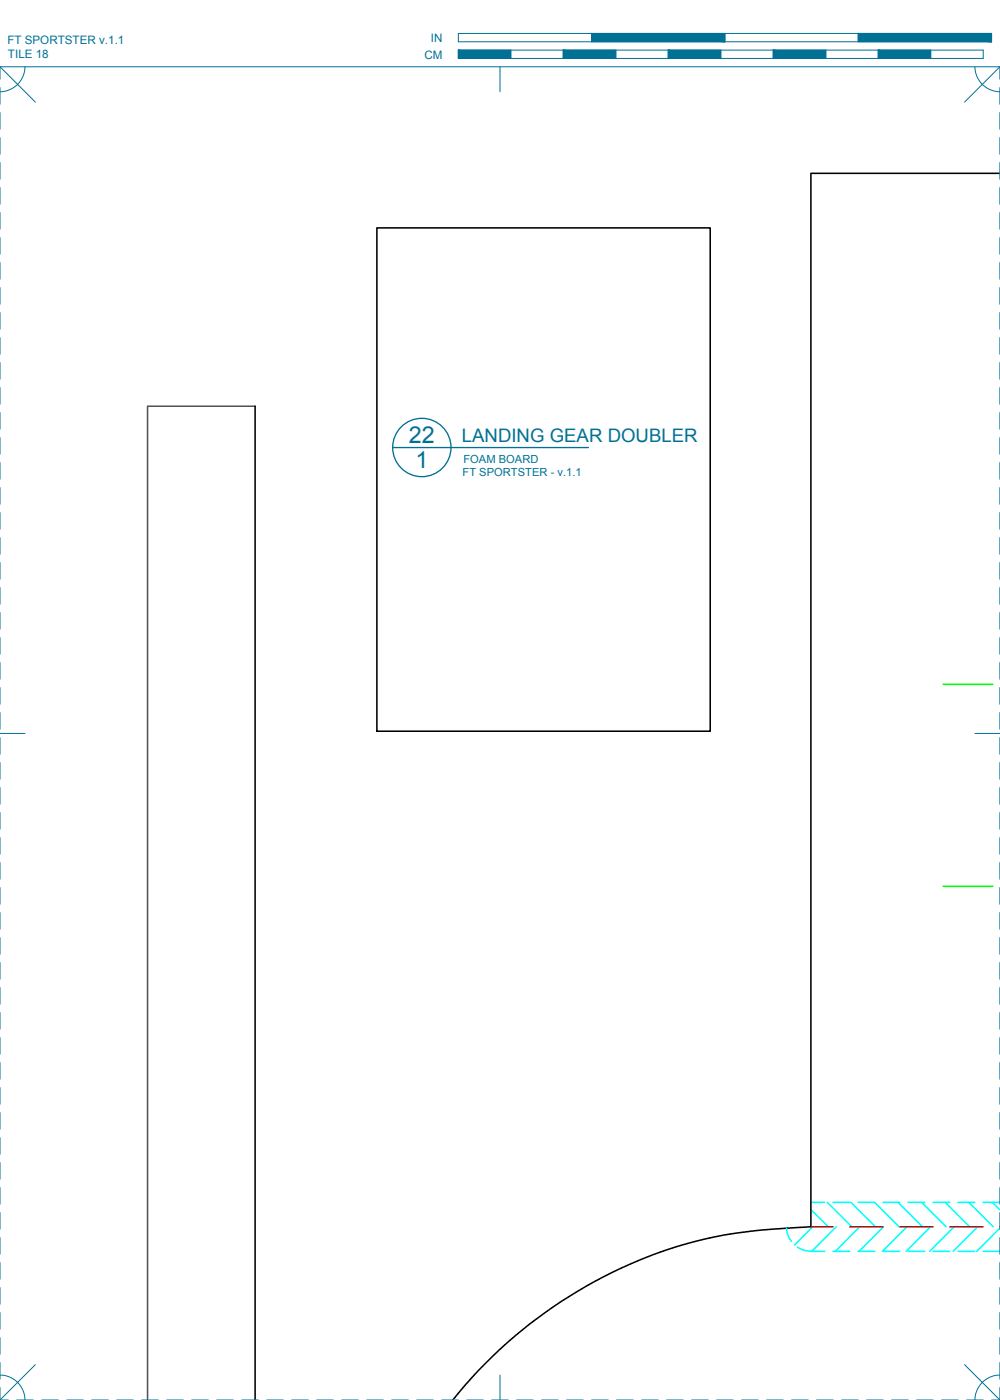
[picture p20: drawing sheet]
<svg xmlns="http://www.w3.org/2000/svg" width="190mm" height="267mm" viewBox="0 0 190 267" stroke-linecap="round" stroke-linejoin="round" font-family="sans-serif">
<defs><g id="words">
<g font-size="4.4" fill="#007095">
<text x="77.9" y="84.5">22</text>
<text x="79.1" y="89.2">1</text>
</g>
<text font-size="3.5" fill="#007095" x="88" y="84.1">LANDING GEAR DOUBLER</text>
<g font-size="2.2" fill="#007095">
<text x="1.4" y="8.4">FT SPORTSTER v.1.1</text>
<text x="1.5" y="11.1">TILE 18</text>
<text x="80.8" y="11.2">CM</text>
<text x="82.1" y="8">IN</text>
</g>
<g font-size="2.1" fill="#007095">
<text x="88.3" y="88.2">FOAM BOARD</text>
<text x="88.1" y="90.7">FT SPORTSTER - v.1.1</text>
</g>
</g></defs>
<!-- layer: 05 REFERENCE -->
<path d="M179.7 130.4h9.5M179.7 168.8h9.5" fill="none" stroke="#0f0" stroke-width=".3"/>
<!-- layer: 04 BEVEL -->
<g fill="none" stroke="#0ff" stroke-width=".3">
<path d="M149.8 234l.3 1.3 .7 1.2M150.1 234l-.3 .2M151.9 237.6l1.7 .7 3.5 .1M154.5 230.4l3.3 3.3M154.5 229h2.6M154.8 233.7l-3.4 3.5M157.6 229l4.7 4.7M158.7 238.4h3.2M158.7 229h3.2M159.3 233.7l-4.7 4.7M162.1 229l4.7 4.7M163.5 238.4h3.1"/>
<path d="M163.5 229h3.1M163.8 233.7l-4.7 4.7M166.6 229l4.7 4.7M168.2 238.4h3.2M168.2 229h3.2M168.3 233.7l-4.7 4.7M171.1 229l4.6 4.7M172.8 233.7l-4.7 4.7M173 238.4h3.2M173 229h3.2M175.6 229l4.6 4.7M177.3 233.7l-4.7 4.7"/>
<path d="M177.8 238.4h3.1M177.8 229h3.1M180.1 229l4.6 4.7M181.8 233.7l-4.7 4.7M182.5 238.4h3.2M182.5 229h3.2M184.6 229l4.6 4.7M186.2 233.7l-4.6 4.7M187.3 238.4h3.2M187.3 229h3.2M189 229l1.5 1.5M190.5 234l-4.4 4.4"/>
</g>
<!-- layer: 02 SCORE -->
<path d="M154.5 233.7h4.2M161.9 233.7h6.3M171.4 233.7h6.4M180.9 233.7h6.4M190.5 233.7h.1" fill="none" stroke="#f00" stroke-width=".3"/>
<!-- layer: 01 CUT -->
<path d="M190.5 33h-36v200.7a98.1 98.1 0 0 0-23.9 3.3 89 89 0 0 0-44.3 29.7M71.8 43.4h63.5v95.9h-63.5zM48.6 77.4v189.3" fill="none" stroke="#000" stroke-width=".3"/>
<path d="M48.6 77.4h-20.5v189.3" fill="none" stroke="#545454" stroke-width=".3"/>
<!-- layer: 23 NOTES -->
<g fill="none" stroke="#007095" stroke-width=".25">
<path d="M74.8 85.3h37.3"/>
<circle cx="80.4" cy="85.2" r="5.6"/>
</g>
<!-- layer: 22 TILED -->
<g fill="none" stroke="#007095" stroke-width=".19">
<path d="M0 12.7l6.7 6.8M0 16.7v3.2M4.8 12.7a4.8 4.8 0 0 1-4.8 4.8M87.3 6.4h101.6v1.6h-101.6zM87.3 9.5h100v1.6h-100zM95.2 12.7v4.8M97.3 9.5v1.6M107.3 9.5v1.6M112.7 6.4v1.6M117.3 9.5v1.6M127.3 9.5v1.6M137.3 9.5v1.6"/>
<path d="M138.1 6.4v1.6M147.3 9.5v1.6M157.3 9.5v1.6M163.5 6.4v1.6M167.3 9.5v1.6M177.3 9.5v1.6M185.7 12.7a4.8 4.8 0 0 0 4.8 4.8M190.5 12.7h-190.5v2.4M190.5 12.7l-6.8 6.8M190.5 12.7v2.4M190.5 16.7v3.2M0 21.4v3.2"/>
<path d="M0 26.2v3.2M0 31v3.1M0 35.7v3.2M190.5 21.4v3.2M190.5 26.2v3.2M190.5 31v3.1M190.5 35.7v3.2M0 40.5v3.2M0 45.3v3.1M0 50v3.2M0 54.8v3.2M0 59.5v3.2"/>
<path d="M190.5 40.5v3.2M190.5 45.3v3.1M190.5 50v3.2M190.5 54.8v3.2M190.5 59.5v3.2M0 64.3v3.2M0 69.1v3.1M0 73.8v3.2M0 78.6v3.2M190.5 64.3v3.2M190.5 69.1v3.1M190.5 73.8v3.2"/>
<path d="M190.5 78.6v3.2M0 83.4v3.1M0 88.1v3.2M0 92.9v3.2M0 97.6v3.2M190.5 83.4v3.1M190.5 88.1v3.2M190.5 92.9v3.2M190.5 97.6v3.2M0 102.4v3.2M0 107.2v3.1M0 111.9v3.2"/>
<path d="M0 116.7v3.2M190.5 102.4v3.2M190.5 107.2v3.1M190.5 111.9v3.2M190.5 116.7v3.2M0 139.7h4.8M0 121.5v3.1M0 126.2v3.2M0 131v3.2M0 135.7v3.2M185.7 139.7h4.8M190.5 121.5v3.1"/>
<path d="M190.5 126.2v3.2M190.5 131v3.2M190.5 135.7v3.2M0 140.5v3.2M0 145.3v3.1M0 150v3.2M0 154.8v3.2M0 159.6v3.1M190.5 140.5v3.2M190.5 145.3v3.1M190.5 150v3.2M190.5 154.8v3.2"/>
<path d="M190.5 159.6v3.1M0 164.3v3.2M0 169.1v3.2M0 173.8v3.2M0 178.6v3.2M190.5 164.3v3.2M190.5 169.1v3.2M190.5 173.8v3.2M190.5 178.6v3.2M0 183.4v3.1M0 188.1v3.2M0 192.9v3.2"/>
<path d="M0 197.7v3.1M190.5 183.4v3.1M190.5 188.1v3.2M190.5 192.9v3.2M190.5 197.7v3.1M0 202.4v3.2M0 207.2v3.2M0 211.9v3.2M0 216.7v3.2M190.5 202.4v3.2M190.5 207.2v3.2M190.5 211.9v3.2"/>
<path d="M190.5 216.7v3.2M0 221.5v3.1M0 226.2v3.2M0 231v3.2M0 235.8v3.1M190.5 221.5v3.1M190.5 226.2v3.2M190.5 231v3.2M190.5 235.8v3.1M0 240.5v3.2M0 245.3v3.2M0 250v3.2"/>
<path d="M0 254.8v3.2M0 259.6v3.1M6.7 260l-6.7 6.7M183.7 260l6.8 6.7M190.5 240.5v3.2M190.5 245.3v3.2M190.5 250v3.2M190.5 254.8v3.2M190.5 259.6v3.1M0 262a4.7 4.7 0 0 1 4.8 4.7M0 264.3v2.4M0 266.7h1.6"/>
<path d="M3.2 266.7h3.1M7.9 266.7h3.2M12.7 266.7h3.2M17.5 266.7h3.1M22.2 266.7h3.2M27 266.7h3.2M31.7 266.7h3.2M36.5 266.7h3.2M41.3 266.7h3.1M46 266.7h3.2M50.8 266.7h3.2M55.6 266.7h3.1"/>
<path d="M60.3 266.7h3.2M65.1 266.7h3.2M69.8 266.7h3.2M74.6 266.7h3.2M79.4 266.7h3.1M84.1 266.7h3.2M88.9 266.7h3.2M93.7 266.7h3.1M95.2 262v4.7M98.4 266.7h3.2M103.2 266.7h3.1M107.9 266.7h3.2"/>
<path d="M112.7 266.7h3.2M117.5 266.7h3.1M122.2 266.7h3.2M127 266.7h3.2M131.7 266.7h3.2M136.5 266.7h3.2M141.3 266.7h3.1M146 266.7h3.2M150.8 266.7h3.2M155.6 266.7h3.1M160.3 266.7h3.2M165.1 266.7h3.2"/>
<path d="M169.8 266.7h3.2M174.6 266.7h3.2M179.4 266.7h3.1M184.1 266.7h3.2M188.9 266.7h1.6M190.5 262a4.7 4.7 0 0 0-4.8 4.7M190.5 264.3v2.4"/>
</g>
<g fill="#007095" stroke="#007095" stroke-width=".19">
<path d="M163.5 6.4l25.4 1.6v-1.6zM163.5 6.4l25.4 1.6h-25.4z"/>
<path d="M112.7 6.4l25.4 1.6v-1.6zM112.7 6.4l25.4 1.6h-25.4z"/>
<path d="M167.3 9.5l10 1.6v-1.6zM167.3 9.5l10 1.6h-10z"/>
<path d="M147.3 9.5l10 1.6v-1.6zM147.3 9.5l10 1.6h-10z"/>
<path d="M127.3 9.5l10 1.6v-1.6zM127.3 9.5l10 1.6h-10z"/>
<path d="M107.3 9.5l10 1.6v-1.6zM107.3 9.5l10 1.6h-10z"/>
<path d="M87.3 9.5l10 1.6v-1.6zM87.3 9.5l10 1.6h-10z"/>
</g>
<use href="#words"/>
</svg>
